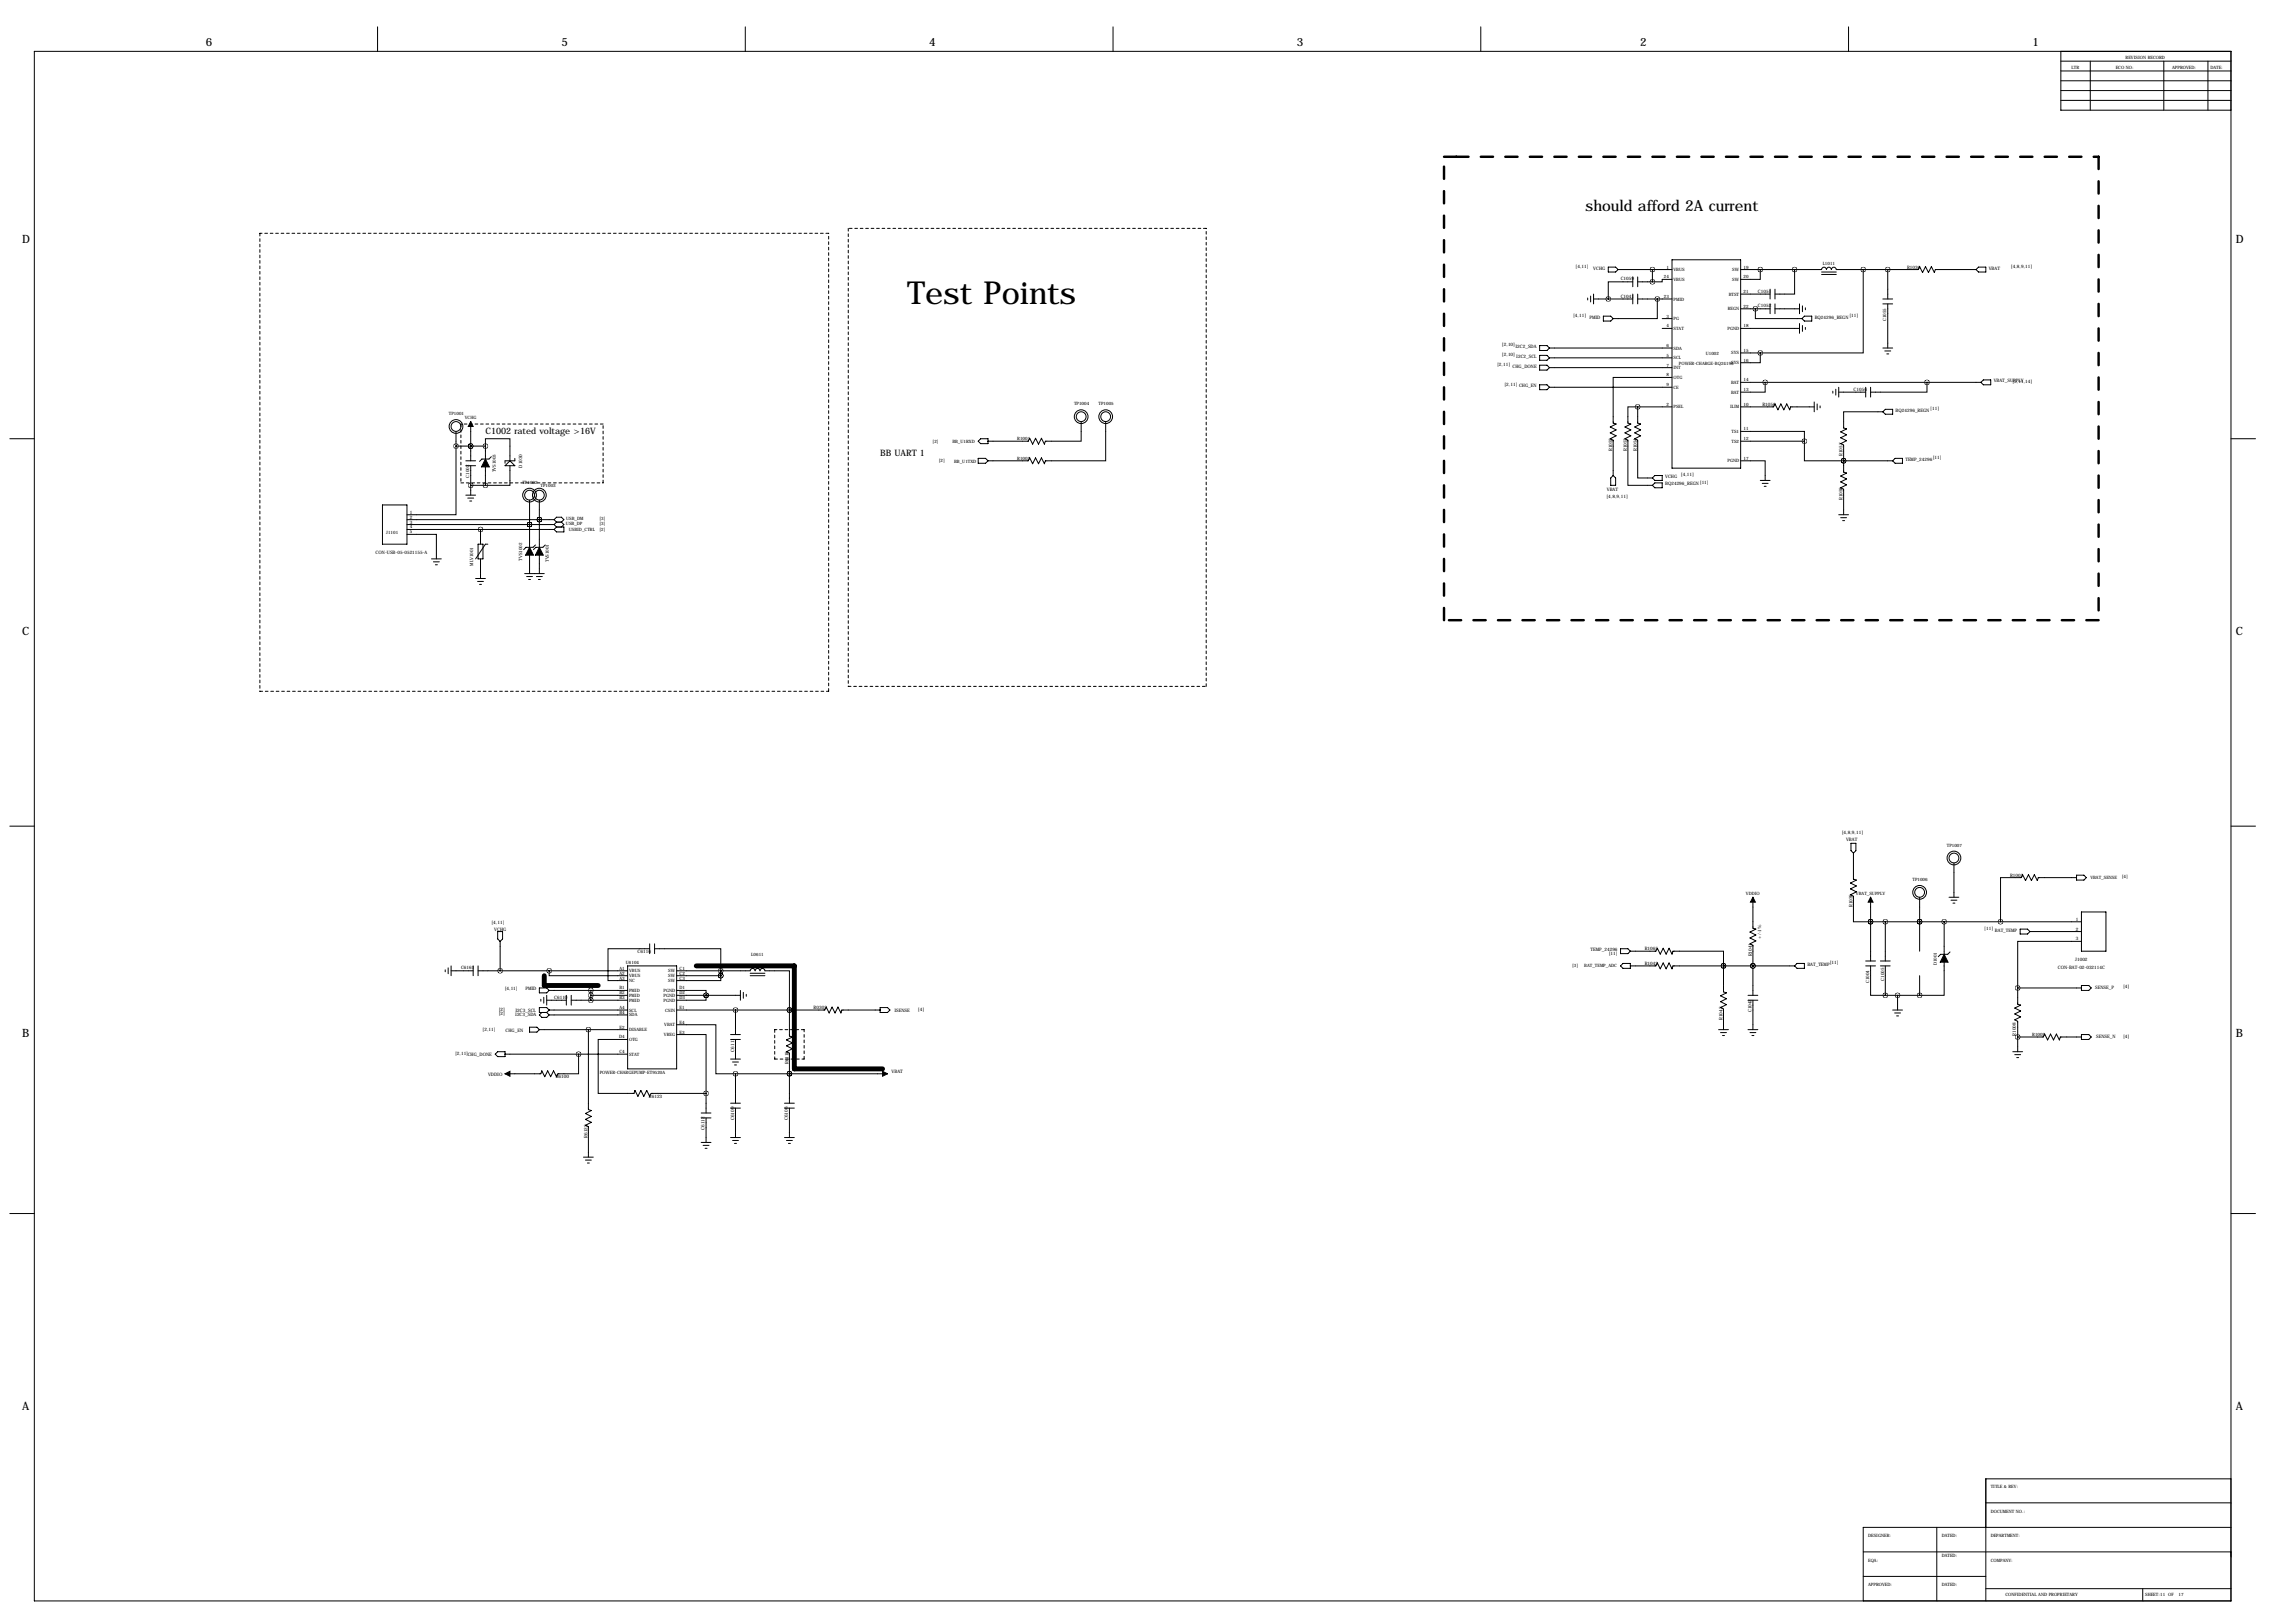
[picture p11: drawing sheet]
<svg xmlns="http://www.w3.org/2000/svg" width="1189mm" height="841mm" viewBox="0 0 1189 841" stroke-linecap="round" stroke-linejoin="round" font-family="sans-serif">
<defs><g id="words">
<text font-size="16.5" x="470" y="157">Test Points</text>
<text font-size="7.9" x="821" y="109">should afford 2A current</text>
<g font-size="5.9">
<text x="107" y="24">6</text>
<text x="291" y="24">5</text>
<text x="481" y="24">4</text>
<text x="672" y="24">3</text>
<text x="850" y="24">2</text>
<text x="1053" y="24">1</text>
<text x="11" y="126">D</text>
<text x="1158" y="126">D</text>
<text x="11" y="329">C</text>
<text x="1158" y="329">C</text>
<text x="11" y="537">B</text>
<text x="1158" y="537">B</text>
<text x="11" y="730">A</text>
<text x="1158" y="730">A</text>
</g>
<g font-size="4.6">
<text x="251" y="225">C1002 rated voltage &gt;16V</text>
<text x="456" y="236">BB UART 1</text>
</g>
<g font-size="2.4">
<text x="816" y="139">[4,11]</text>
<text x="825" y="140">VCHG</text>
<text x="988" y="139">R1036</text>
<text x="1030" y="140">VBAT</text>
<text x="1042" y="139">[4,8,9,11]</text>
<text x="840" y="145">C1059</text>
<text x="840" y="154">C1041</text>
<text x="911" y="152">C1051</text>
<text x="911" y="159">C1052</text>
<text x="815" y="164">[4,11]</text>
<text x="823" y="165">PMID</text>
<text x="940" y="165">BQ24296_REGN</text>
<text x="958" y="164">[11]</text>
<text x="778" y="179">[2,10]</text>
<text x="778" y="184">[2,10]</text>
<text x="785" y="180">I2C2_SDA</text>
<text x="785" y="185">I2C2_SCL</text>
<text x="776" y="190">[2,11]</text>
<text x="784" y="190">CHG_DONE</text>
<text x="779" y="200">[2,11]</text>
<text x="787" y="201">CHG_EN</text>
<text x="960" y="202">C1056</text>
<text x="1033" y="198">VBAT_SUPPLY</text>
<text x="1043" y="198">[5,11,14]</text>
<text x="913" y="210">R1056</text>
<text x="982" y="213">BQ24296_REGN</text>
<text x="1000" y="212">[11]</text>
<text x="835" y="234" transform="rotate(-90 835 234)">R1052</text>
<text x="843" y="234" transform="rotate(-90 843 234)">R1053</text>
<text x="848" y="234" transform="rotate(-90 848 234)">R1054</text>
<text x="955" y="236" transform="rotate(-90 955 236)">R1057</text>
<text x="987" y="239">TEMP_24296</text>
<text x="1001" y="238">[11]</text>
<text x="271" y="242" transform="rotate(-90 271 242)">D1030</text>
<text x="863" y="251">BQ24296_REGN</text>
<text x="863" y="248">VCHG</text>
<text x="871" y="247">[4,11]</text>
<text x="881" y="251">[11]</text>
<text x="832" y="254">VBAT</text>
<text x="832" y="258">[4,8,9,11]</text>
<text x="955" y="259" transform="rotate(-90 955 259)">R1058</text>
<text x="212" y="266">1</text>
<text x="212" y="269">2</text>
<text x="212" y="271">3</text>
<text x="212" y="274">4</text>
<text x="212" y="276">5</text>
<text x="195" y="287">CON-USB-05-0521155-A</text>
<text x="954" y="432">[4,8,9,11]</text>
<text x="956" y="436">VBAT</text>
<text x="1041" y="454">R1005</text>
<text x="960" y="470" transform="rotate(-90 960 470)">R1039</text>
<text x="255" y="479">[4,11]</text>
<text x="1075" y="477">1</text>
<text x="256" y="482">VCHG</text>
<text x="1028" y="482">[11]</text>
<text x="1033" y="483">BAT_TEMP</text>
<text x="1075" y="482">2</text>
<text x="912" y="486" transform="rotate(-90 912 486)">+/-1%</text>
<text x="1075" y="487">3</text>
<text x="330" y="494">C6116</text>
<text x="824" y="493">TEMP_24296</text>
<text x="833" y="495">[11]</text>
<text x="852" y="492">R1065</text>
<text x="908" y="495" transform="rotate(-90 908 495)">R1041</text>
<text x="1075" y="498">J1002</text>
<text x="239" y="502">C6161</text>
<text x="852" y="500">R1042</text>
<text x="936" y="500">BAT_TEMP</text>
<text x="948" y="499">[11]</text>
<text x="1066" y="502">CON-BAT-02-032114C</text>
<text x="261" y="513">[4,11]</text>
<text x="272" y="513">PMID</text>
<text x="1085" y="513">SENSE_P</text>
<text x="1100" y="512">[4]</text>
<text x="287" y="517">C6110</text>
<text x="258" y="526">[2]</text>
<text x="258" y="524">[2]</text>
<text x="267" y="526">I2C3_SDA</text>
<text x="267" y="524">I2C3_SCL</text>
<text x="421" y="523">R0303</text>
<text x="463" y="524">ISENSE</text>
<text x="475" y="524">[4]</text>
<text x="907" y="524" transform="rotate(-90 907 524)">C1042</text>
<text x="892" y="528" transform="rotate(-90 892 528)">R1043</text>
<text x="250" y="534">[2,11]</text>
<text x="262" y="534">CHG_EN</text>
<text x="1044" y="536" transform="rotate(-90 1044 536)">R1008</text>
<text x="1086" y="538">SENSE_N</text>
<text x="1100" y="538">[4]</text>
<text x="380" y="545" transform="rotate(-90 380 545)">C6111</text>
<text x="236" y="546">[2,11]</text>
<text x="242" y="547">CHG_DONE</text>
<text x="408" y="551" transform="rotate(-90 408 551)">R6118</text>
<text x="253" y="557">VDDIO</text>
<text x="462" y="556">VBAT</text>
<text x="288" y="558">R6100</text>
<text x="336" y="569">R6123</text>
<text x="380" y="580" transform="rotate(-90 380 580)">C6109</text>
<text x="408" y="580" transform="rotate(-90 408 580)">C6106</text>
<text x="365" y="585" transform="rotate(-90 365 585)">C6112</text>
<text x="304" y="589" transform="rotate(-90 304 589)">R6122</text>
</g>
<g font-size="2.3">
<text x="1073" y="35">LTR</text>
<text x="1096" y="35">ECO NO:</text>
<text x="1101" y="30">REVISION RECORD</text>
<text x="1125" y="35">APPROVED:</text>
<text x="1145" y="35">DATE:</text>
<text x="944" y="137">L1011</text>
<text x="863" y="139">1</text>
<text x="867" y="140">VBUS</text>
<text x="897" y="140">SW</text>
<text x="903" y="139">19</text>
<text x="862" y="144">24</text>
<text x="867" y="146">VBUS</text>
<text x="897" y="146">SW</text>
<text x="903" y="144">20</text>
<text x="862" y="154">23</text>
<text x="867" y="156">PMID</text>
<text x="896" y="153">BTST</text>
<text x="903" y="152">21</text>
<text x="895" y="161">REGN</text>
<text x="903" y="159">22</text>
<text x="863" y="165">3</text>
<text x="867" y="166">PG</text>
<text x="977" y="166" transform="rotate(-90 977 166)">C1055</text>
<text x="863" y="170">4</text>
<text x="867" y="171">STAT</text>
<text x="895" y="171">PGND</text>
<text x="903" y="170">18</text>
<text x="863" y="180">6</text>
<text x="863" y="185">5</text>
<text x="867" y="181">SDA</text>
<text x="884" y="184">U1002</text>
<text x="897" y="184">SYS</text>
<text x="903" y="182">15</text>
<text x="863" y="190">7</text>
<text x="867" y="186">SCL</text>
<text x="867" y="191">INT</text>
<text x="870" y="189">POWER-CHARGE-BQ24196</text>
<text x="897" y="189">SYS</text>
<text x="903" y="187">16</text>
<text x="863" y="195">8</text>
<text x="867" y="196">OTG</text>
<text x="903" y="198">14</text>
<text x="863" y="200">9</text>
<text x="867" y="201">CE</text>
<text x="897" y="204">BAT</text>
<text x="897" y="199">BAT</text>
<text x="903" y="203">13</text>
<text x="556" y="210">TP1004</text>
<text x="569" y="210">TP1005</text>
<text x="233" y="215">TP1001</text>
<text x="863" y="210">2</text>
<text x="867" y="212">PSEL</text>
<text x="896" y="212">ILIM</text>
<text x="903" y="210">10</text>
<text x="241" y="217">VCHG</text>
<text x="897" y="224">TS1</text>
<text x="903" y="223">11</text>
<text x="483" y="229">[2]</text>
<text x="493" y="229">BB_U1RXD</text>
<text x="527" y="228">R1001</text>
<text x="897" y="229">TS2</text>
<text x="903" y="228">12</text>
<text x="486" y="240">[2]</text>
<text x="494" y="240">BB_U1TXD</text>
<text x="527" y="238">R1002</text>
<text x="895" y="239">PGND</text>
<text x="903" y="238">17</text>
<text x="257" y="245" transform="rotate(-90 257 245)">TVS1003</text>
<text x="243" y="247" transform="rotate(-90 243 247)">C1002</text>
<text x="271" y="251">TP1002</text>
<text x="280" y="252">TP1003</text>
<text x="293" y="269">USB_DM</text>
<text x="311" y="269">[3]</text>
<text x="293" y="272">USB_DP</text>
<text x="295" y="275">USBID_CTRL</text>
<text x="311" y="272">[3]</text>
<text x="311" y="275">[2]</text>
<text x="200" y="277">J1101</text>
<text x="245" y="293" transform="rotate(-90 245 293)">MLV1001</text>
<text x="271" y="290" transform="rotate(-90 271 290)">TVS1002</text>
<text x="284" y="291" transform="rotate(-90 284 291)">TVS1001</text>
<text x="1008" y="439">TP1007</text>
<text x="1083" y="455">VBAT_SENSE</text>
<text x="1099" y="455">[4]</text>
<text x="991" y="456">TP1006</text>
<text x="904" y="463">VDDIO</text>
<text x="961" y="463">VBAT_SUPPLY</text>
<text x="389" y="495">L0611</text>
<text x="321" y="502">A1</text>
<text x="324" y="499">U6104</text>
<text x="326" y="504">VBUS</text>
<text x="346" y="504">SW</text>
<text x="352" y="502">C1</text>
<text x="814" y="501">[3]</text>
<text x="821" y="501">BAT_TEMP_ADC</text>
<text x="1003" y="500" transform="rotate(-90 1003 500)">D1001</text>
<text x="321" y="505">A2</text>
<text x="321" y="507">A3</text>
<text x="326" y="506">VBUS</text>
<text x="326" y="509">NC</text>
<text x="346" y="506">SW</text>
<text x="346" y="509">SW</text>
<text x="352" y="505">C2</text>
<text x="352" y="507">C3</text>
<text x="968" y="509" transform="rotate(-90 968 509)">C1004</text>
<text x="976" y="508" transform="rotate(-90 976 508)">C1005</text>
<text x="321" y="513">B1</text>
<text x="321" y="515">B2</text>
<text x="326" y="514">PMID</text>
<text x="344" y="514">PGND</text>
<text x="352" y="513">D1</text>
<text x="352" y="515">D2</text>
<text x="321" y="518">B3</text>
<text x="326" y="516">PMID</text>
<text x="326" y="519">PMID</text>
<text x="344" y="516">PGND</text>
<text x="344" y="519">PGND</text>
<text x="352" y="518">D3</text>
<text x="321" y="523">A4</text>
<text x="321" y="525">B4</text>
<text x="326" y="524">SCL</text>
<text x="326" y="527">SDA</text>
<text x="344" y="524">CSIN</text>
<text x="352" y="523">E1</text>
<text x="321" y="533">E2</text>
<text x="344" y="532">VBAT</text>
<text x="352" y="530">E4</text>
<text x="321" y="538">D4</text>
<text x="326" y="539">OTG</text>
<text x="326" y="534">DISABLE</text>
<text x="344" y="537">VREG</text>
<text x="352" y="535">E3</text>
<text x="1053" y="537">R1009</text>
<text x="321" y="546">C4</text>
<text x="326" y="547">STAT</text>
<text x="311" y="556">POWER-CHARGEPUMP-ET9520A</text>
<text x="1031" y="771">TITLE &amp; REV:</text>
<text x="1031" y="784">DOCUMENT NO.:</text>
<text x="968" y="796">DESIGNER:</text>
<text x="1006" y="796">DATED:</text>
<text x="1031" y="796">DEPARTMENT:</text>
<text x="968" y="809">EQA:</text>
<text x="1006" y="806">DATED:</text>
<text x="1031" y="809">COMPANY:</text>
<text x="968" y="822">APPROVED:</text>
<text x="1006" y="822">DATED:</text>
<text x="1039" y="827">CONFIDENTIAL AND PROPRIETARY</text>
<text x="1111" y="827">SHEET:11 OF</text>
<text x="1129" y="827">17</text>
</g>
</g></defs>
<g fill="none" stroke="#000" stroke-width=".52">
<path d="M196 14v13M386 14v13M577 14v13M767 14v13M958 14v13M18 27h1138v802h-1138zM1068 27v30h88M1068 32h88M1068 37h88M1083 32v25M1121 32v25M1144 32v25"/>
<path d="M1068 42h88M1068 47h88M1068 52h88M833 138h4l1 2-1 1h-4zM838 140h28M856 140v6M866 135h36v107h-36zM902 140h42a1.3 1.3 0 0 1 1-2 1.3 1.3 0 0 1 1 2 1.3 1.3 0 0 1 1-2 1.4 1.4 0 0 1 2 2 1.3 1.3 0 0 1 1-2 1.3 1.3 0 0 1 1 2h43v-2l2 3 1-3 2 3 2-3 1 3 1-1h21M912 140v5h-10M930 140v12h-11M965 140v43h-53M978 140v15"/>
<path d="M1025 138h4v3h-4l-1-1zM822 154v1M824 153v3M825 155h21M825 152v5M846 146h-13v9M846 143v6M846 152v5M848 155h18M848 143v6M848 152v5M848 146h8"/>
<path d="M859 155v10h-23M866 145h-5v1h-5M902 152h15M902 160h15M909 160v5h24M917 150v5M917 157v5M919 160h13M919 150v5M919 157v5M932 157v5M934 158v3"/>
<path d="M935 159v1M944 141h7M944 142h7M975 155h5M975 157h5M978 157v23M798 179h3l2 1-2 2h-3zM831 164h3l2 1-2 1h-3zM861 165h5M861 170h5M902 170h30M932 168v5"/>
<path d="M934 169v3M935 164h4v2h-4l-2-1zM935 170v1M798 184h3l2 1-2 2h-3zM798 189h3l2 1-2 2h-3zM798 199h3l2 2-2 1h-3zM803 185h63M803 180h63M803 190h63M866 196h-30v23l1 1-3 1 3 2-3 1 3 2-3 1 2 1v18M902 198h124M902 183h10"/>
<path d="M912 183v5h-10M914 198v5h-12M975 180h5M976 182h3M977 183h1M998 198v5h-29M1027 197h4v2h-4l-1-1zM244 218v21M560 218v11h-18l-1 1-2-3-1 3-2-3-1 3-2-3v2h-21M573 218v21h-31l-1 1-2-3-1 3-2-3-1 3-2-3v2h-21M803 201h63M848 211h-5v8l2 1-3 1 3 2-3 1 3 2-3 1 1 1v23h13"/>
<path d="M848 211v8l2 1-3 1 3 2-3 1 3 2-3 1 1 1v20h8M848 211h18M902 211h17v-2l2 3 2-3 1 3 2-3 1 3 1-1h12M940 208v5M941 209v3M943 210v1M949 203v1M951 202v3M952 203h14M952 201v5M966 201v5M969 201v5"/>
<path d="M975 213h-20v9h2l-3 2 3 1-3 2 3 1-3 2 1 1v14h2l-3 2 3 1-3 2 3 1-3 2h1v14M977 212h3v3h-3l-2-2zM5 227h13M236 231v36h-25M236 223v8M236 231h15M241 239h5M244 231h.1M251 231v-4h13v12M251 231v7M255 237l-2 1h-3l-2 1M264 239l3 2h-5z"/>
<path d="M267 237v2h-5v1M507 237h4l1 2-1 1h-4zM508 227h4v3h-4l-1-1zM902 239h12v10M902 223h33v6M902 229h33M935 229v10h20M955 239h.1M955 239h25M980 239l2-2h4v3h-4zM1156 227h12M241 241h5"/>
<path d="M241 256h5M242 258h3M243 260h1M244 241v15M244 251h7M251 242v9M264 241v10h-13M274 259v24M279 259v24M836 246l1 2v3h-3v-3zM856 251l1-1h4v3h-4zM856 248l1-2h4v3h-4z"/>
<path d="M912 249h5M913 250h3M914 252h1M198 262h13v20h-13zM211 277h15v12M211 269h76M211 272h76M211 274h76M249 274v8M274 272h.1M279 269h.1M287 269l1-1h3l1 1-1 1"/>
<path d="M287 269l1 1M287 272l1 1M288 273l-1 1M288 270h3M288 273h4v3h-4l-1-2M288 270l-1 2M291 270l1 2-1 1M952 267h6M954 268h3M955 270h1M224 289h5M225 291h3"/>
<path d="M226 293h1M246 300h5M248 282h2v7h-2zM249 289v11M253 282h-2l-5 7M272 297h10M273 299h3M274 288v9M277 282l-1 1h-4l-1 2M278 299h3M279 288v9M282 282l-1 1h-3l-2 2"/>
<path d="M247 301h3M248 303h1M274 300h1M279 300h1M5 428h13M959 437h2v4l-1 1-1-1zM1156 428h12M960 442v13l2 1-3 1 3 2-3 1 3 2-3 1 1 1v13h9M1012 447v18M1076 455h-20l-1 1-1-3-2 3-1-3-2 3-1-3-1 2h-11v22M1076 453h4l1 2-1 1h-4zM908 465v16h2l-3 2 3 1-3 2 3 1-3 2 1 1v26"/>
<path d="M969 477h.1M969 465v33M969 477h109M977 477v21M994 477h.1M994 465v28M1007 477v17M1010 465h5M1011 466h3M1012 468h1M1078 472h13v21h-13zM258 483h2v3l-1 2-1-2z"/>
<path d="M259 488v15M337 491h-22v17h10M337 489v5M339 491h34v14M339 489v5M839 491h4l2 2-2 1h-4zM841 499h4v3h-4l-2-2zM845 493h13l1-2 1 3 2-3 1 3 2-3 1 3 1-1h26v7M966 498h6M974 498h5M1007 498v18h-13M1010 493l-1 1h-4l-1 2"/>
<path d="M1046 481h4l2 2-2 1h-4zM1052 483h26M1078 488h-33v24M231 502v1M232 501v3M234 503h11M234 500v5M245 500v5M248 500v5M248 503h77M279 512h4l1 1-1 1h-4zM280 518v1"/>
<path d="M282 517v3M283 518h10M283 516v5M284 503v2h41M284 513h41M293 516v5M296 518h29M296 516v5M306 516h19M306 513v5M325 500h26v54h-26zM351 503h38a1.3 1.3 0 0 1 1-1 1.3 1.3 0 0 1 1 1 1.3 1.3 0 0 1 1-1 1.3 1.3 0 0 1 2 1"/>
<path d="M351 513h15v3M351 505h22M351 516h15M366 516h.1M366 516h18M366 516v2h-15M373 505h.1M373 505v3h-22M373 503v2M384 513v5M385 514v3M387 515v1"/>
<path d="M389 505h7M389 504h7M394 503a1.3 1.3 0 0 1 1-1 1.3 1.3 0 0 1 1 1h13v20M845 500h13l1-1 1 3 2-3 1 3 2-3 1 3 1-2h63M893 500h.1M893 500v14h1l-3 2 3 1-3 2 3 1-3 2 2 1v10M906 518h5M906 516h5M908 500h.1M908 518v15M930 500l1-1h4v3h-4zM966 500h6"/>
<path d="M969 500v16h8M974 500h5M977 500v16M977 516h17M983 516v7M994 505v11M1045 512v8l2 1-3 1 3 2-3 1 3 2-3 1 1 1v16M1045 512h33M1078 510h4l1 2-1 1h-4zM274 532h4l1 1-1 2h-4zM279 533h46M281 524l-2 2 2 1h2l1-1"/>
<path d="M283 524l1 2M284 523l-1-1h-4v2h4M284 523h41M284 526h41M284 523l-1 1M305 533v42h1l-3 2 3 1-3 2 3 1-3 2 2 1v15M325 538h-15v28h18l1-1 1 3 2-3 2 3 1-3 2 3v-2h29M351 531h20v25h10M351 536h15v30M351 523h76l1-1 2 3 1-3 2 3 1-3 2 3v-2h20M378 538h6M378 536h6"/>
<path d="M381 523v13M381 538v11M409 523h.1M409 523v14h1l-3 2 3 1-3 2 3 1-3 2 2 1v25M456 522h4l1 1-1 1h-4zM890 533h5M891 535h3M892 536h1M906 533h5M907 535h3M908 536h1M980 523h6"/>
<path d="M981 525h4M982 526h1M1045 537h13l1-1 2 3 1-3 2 3 1-3 2 3v-2h11M1078 536h4l1 1-1 1h-4zM257 546l1-1h4v2h-4zM262 546h63M300 546v10h-11l-1 2-1-3-2 3-1-3-2 3-1-3-1 1h-18M378 549h6M379 550h4M380 552h2M381 556v15M381 556h79"/>
<path d="M409 556h.1M1043 545h5M1044 546h3M1045 548h1M363 579h5M363 577h5M366 566v11M366 579v13M378 574h6M378 571h6M381 574v15M406 574h5"/>
<path d="M406 571h5M409 574v15M302 599h5M363 592h5M364 593h3M365 595h1M378 589h6M379 591h4M380 592h2M406 589h5M407 591h3M408 592h1"/>
<path d="M303 601h3M304 602h1M5 629h13M1156 629h12M1029 778h127M1156 766h-127v63M1003 791v38M1156 791h-191v38M965 804h63M965 817h64M1029 804h127M1029 823h127"/>
<path d="M1110 823v6"/>
<circle cx="560" cy="216" r="4"/>
<circle cx="560" cy="216" r="2.5"/>
<circle cx="573" cy="216" r="4"/>
<circle cx="573" cy="216" r="2.5"/>
<circle cx="236" cy="221" r="4"/>
<circle cx="236" cy="221" r="2.5"/>
<circle cx="274" cy="256" r="4"/>
<circle cx="274" cy="256" r="2.5"/>
<circle cx="279" cy="256" r="4"/>
<circle cx="279" cy="256" r="2.5"/>
<circle cx="1012" cy="444" r="4"/>
<circle cx="1012" cy="444" r="2.5"/>
<circle cx="994" cy="462" r="4"/>
<circle cx="994" cy="462" r="2.5"/>
</g>
<g fill="none" stroke="#000" stroke-width=".52" stroke-dasharray="1.4 1.4">
<path d="M439 118v238M625 118h-186M135 121v237M429 121h-294M239 220v30M312 220h-73M239 250h73M312 250v-30M135 358h294M429 358v-237M439 356h186M625 356v-238"/>
<path d="M401 533v16M417 533h-16M401 549h16M417 549v-16"/>
</g>
<path d="M282 505v5h28M361 500h50v54h46" fill="none" stroke="#000" stroke-width="2.5"/>
<path d="M748 81h6M754 81h333M1087 81v240M748 321v-240M1087 321h-339" fill="none" stroke="#000" stroke-width="1.3" stroke-dasharray="6.3 6.3"/>
<path d="M244 218l1 3h-2zM251 238l2 4h-4zM274 283l2 5h-4zM279 283l2 5h-4zM908 465l1 2h-2zM969 465l1 2h-2zM1007 494l2 4h-4zM262 556l2-1v2zM457 555l3 1-3 1z" fill="#000" stroke="#000" stroke-width=".52"/>
<path d="M994 477a.5 .5 0 0 0 1 0 .5 .5 0 0 0-1 0zM994 477a.5 .5 0 0 0 1 0 .5 .5 0 0 0-1 0zM994 516a.5 .5 0 0 0 1 0 .5 .5 0 0 0-1 0zM284 503a.5 .5 0 0 0 1 0 .5 .5 0 0 0-1 0zM858 155a.5 .5 0 0 0 1 0 .5 .5 0 0 0-1 0zM251 231a.5 .5 0 0 0 1 0 .5 .5 0 0 0-1 0zM251 251a.5 .5 0 0 0 1 0 .5 .5 0 0 0-1 0z" fill="#000" stroke="#000" stroke-width="2.5"/>
<use href="#words"/>
</svg>
